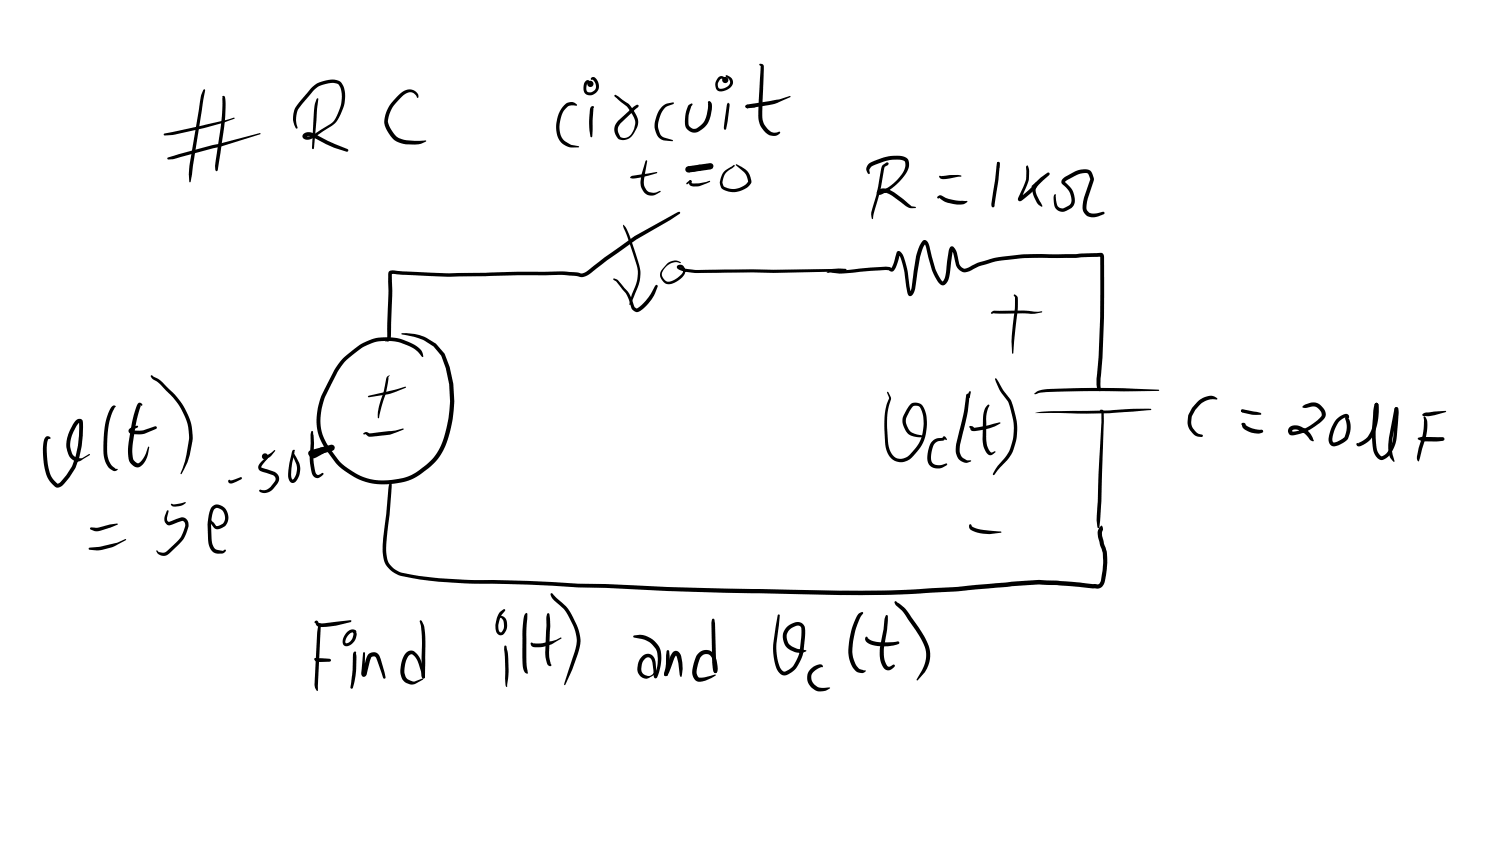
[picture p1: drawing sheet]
<svg xmlns="http://www.w3.org/2000/svg" width="449mm" height="254mm" viewBox="0 0 449 254" stroke-linecap="round" stroke-linejoin="round" font-family="sans-serif">
<g fill="#000">
<path d="M227.8 19.2h.9l.4 .8-.5 14.7a5.3 5.3 0 0 0 3.5 5.1h.7a.91 .91 0 0 1 1.2 0 3.1 3.1 0 0 1-4.9-.7l-1.1-1.7-.5-2.1 .1-5.3 .6-10.1-.5-.5zM61 27l.3-.2 .2 .2-3.9 25.3-.6 2.4-.2-.2-.2-2.2 .2-2.7 3.4-20.4zM66.8 28.8a.49 .49 0 0 1 .5 0 .49 .49 0 0 1 .2 .5l.2 1.9a127.7 127.7 0 0 1-2.5 20.1h-.5a3.8 3.8 0 0 1 0-3.2l1.7-12zM93.4 26.3a7.9 7.9 0 0 1 8.6-1.9 6 6 0 0 1 1.4 5.8 11.2 11.2 0 0 1-4 7.7l-5.2 3.3a2.44 2.44 0 0 1-3.4 .1 1.42 1.42 0 0 1 1.9-1.7l.9 .2a75.3 75.3 0 0 0 10.6 4.9l.3 .4-.1 .3-.5 .1a53 53 0 0 1-10.9-4.7l-1.2 .2v-.3l.8 .2 1.2-.4 5.5-3.5a10.6 10.6 0 0 0 2.4-11.5 2.32 2.32 0 0 0-2.6-.6l-2.4 .6-1.5 .6-1.2 1.1-2.7 3.2a7 7 0 0 0-2.1 7.8l-.2 .4a5.9 5.9 0 0 1 .1-7zM95 29.6l.2-.2 .3 .3-1.3 14.8-.3 .2-.3-.3 .4-8.4a16.8 16.8 0 0 1 1-6.4zM119.2 28.9a4.2 4.2 0 0 1 5-1.8 1.58 1.58 0 0 1 1.1 2.3l-.2-.2a2.27 2.27 0 0 0-4-.7 11.6 11.6 0 0 0-4.7 7.7 7.6 7.6 0 0 0 3.4 5.3 14.7 14.7 0 0 0 7.4 .7l.5-.1 .2 .2-.2 .2a9.2 9.2 0 0 1-7.5 .4 8 8 0 0 1-4.7-5.2 9.2 9.2 0 0 1 3.3-8.4zM169.2 31.6a2.73 2.73 0 0 1 3.2-.7l.6 .4v.3h-1.9a5 5 0 0 0-3 4.5 5.6 5.6 0 0 0 3.2 7.4l2.3 .3 .1 .2-.2 .2a5.7 5.7 0 0 1-4.4-.9 7.3 7.3 0 0 1-1.8-8.3l.7-1.8zM175.6 24.4l.5-.4 .5 .1 .7 .9v.4h-.5l-.7-.5h.3a2.32 2.32 0 0 0-.3 2.6l.2 .1a1.96 1.96 0 0 0 2.4-1 1.96 1.96 0 0 0-.7-2.5l-.2-.2-.3 .1a.48 .48 0 0 1-.2-.6 .48 .48 0 0 1 .6-.3 2.75 2.75 0 0 1 1.5 3.8 2.75 2.75 0 0 1-4 1 3.5 3.5 0 0 1 .2-3.5zM177.3 32l.1-.1a.45 .45 0 0 1 .5-.1 .45 .45 0 0 1 .3 .3l-.3 .5-.2 8.3-.1 .2h-.4a23.8 23.8 0 0 1-.2-8.4zM184.3 28.5a4.7 4.7 0 0 1 2.8 1.7 9.5 9.5 0 0 1 4.3 6.6 6 6 0 0 1-3.9 5.1 2.41 2.41 0 0 1-3.1-2.1l-.1-.8a3.5 3.5 0 0 1 1.1-2.8l4.6-4.1 1-.7 .5 .1 .1 .3-.2 .4-5.3 4.8a2.99 2.99 0 0 0 0 4.1 2.67 2.67 0 0 0 3.7-1.6 4.5 4.5 0 0 0-.3-5.4l-1.4-2.1-3.7-3zM198.5 32l1.6-1 1.8-.3 .2 .2-.1 .3-1.7 .6a7.2 7.2 0 0 0-2.2 8.6l.9 .8 2.9 1-.2 .2-2.5-.3a4.6 4.6 0 0 1-2.8-5.3l.9-3zM206.5 31.6l.9-.6 .3 .1-.4 1a8 8 0 0 0-.5 5.8 1.92 1.92 0 0 0 3.2-.1l1-1.1 .7-1.3 .6-2.8 .1-2.2a1.16 1.16 0 0 1 1.2 1.7l-.4 2.5-.7 2a6 6 0 0 1-4.5 3.2 3 3 0 0 1-2.5-3.8l.3-2.6z"/>
<path d="M215.5 23.2a1.25 1.25 0 0 1 2 .2l.3 .5-.2 .2-1-.5-.5 .2a1.81 1.81 0 0 0-.3 2.8 2.78 2.78 0 0 0 3.2-2l-.3-.8-1.1-1 .3-.3 .9 .4a2.09 2.09 0 0 1 1.1 2.1 2.09 2.09 0 0 1-1.6 1.8 2.53 2.53 0 0 1-3.3 .1 2.92 2.92 0 0 1 .5-3.7zM218.3 30.9a.6 .6 0 0 1 .6 .7l-.6 4.8-.5 2.2-.3 .3-.3-.1-.1-.7zM223.7 31.6l2.2-.5a56.4 56.4 0 0 0 11-2.3l.3 .2a21.3 21.3 0 0 1-10.2 3.1l-2.9 .4-.3-.2zM223.7 31.6l1.1-.1 1.7 .2 .2 .3-.3 .2-2.3 .3-.3-.2zM49.2 40.1l18.2-4 2.8-.8 .2 .1-3.6 1.5-4.8 1.3-9.6 2.2-3 .2-.2-.1zM50.2 47.3l13.5-3.8 14.2-3.6 .3 .2-12.5 4-13.3 3.5-1.9 .2-.2-.1zM189.1 53l.6-.3 7.2-1.1 .3 .2-.2 .1a26.5 26.5 0 0 1-7.2 1.6l-.6-.1-.2-.2zM193.6 48.3l.3-.2 .2 .2-.7 4a4.8 4.8 0 0 0 .7 4.9l.7 .4 1.3 .2 1.9-.6 .2 .2-1.1 .8a3.3 3.3 0 0 1-5-3.1l.4-3zM205.9 54.8l.7-.5a.37 .37 0 0 1 .5-.2 .37 .37 0 0 1 .2 .5l-1.1 .7-.3-.2zM206.2 50.7l.2-.2 .2 .4 .1-.2 5.8-.9 .3 .2-5.3 1.6-1.1-.2-.3-.4zM206.9 54.1h.4v.5h-.4zM206.9 54.1l.5 .2 .1 .7h.6h1.5l3.3-.8 .1 .2-3.2 1.4-1.2 .1a1.29 1.29 0 0 1-1.9-1.2z"/>
<path d="M217.2 51.4l3-2 .2 .4-.8 .6a4.3 4.3 0 0 0-2.5 5.5 5.6 5.6 0 0 0 7.3-1.5v.1a4.5 4.5 0 0 0-1.3-3l-2.3-1.9-.1-.2 .3-.1a6.2 6.2 0 0 1 3.7 2.9l.6 1.8a3.1 3.1 0 0 1-2.5 3 5.8 5.8 0 0 1-6.5-.8 4.7 4.7 0 0 1 .9-4.8zM260.5 49.2l.1-.1a16.1 16.1 0 0 1 9.6-2.3 2.48 2.48 0 0 1 2.3 3.6 15.1 15.1 0 0 1-8.9 8 .93 .93 0 0 1-.5-1 .93 .93 0 0 1 .9-.7 3.8 3.8 0 0 1 3.3 .4l3.7 2.6 2.3 2.1 1.5 .4-.2 .2h-1.6a5.1 5.1 0 0 1-2.8-1.8 11.1 11.1 0 0 0-4.7-2.9h-.8l-.6 .3v-.4l-.3-.2a12.5 12.5 0 0 0 7.7-7.4 1.49 1.49 0 0 0-.2-1.7 1.49 1.49 0 0 0-1.5-.4 15.5 15.5 0 0 0-8.2 1.9l-.8 1 .1 1.1-.3 .3-.3-.2-.5-1.3zM264.8 49.5l1.3-.8 .5 .4-.2 .4-1 .5-.2 .7a98.2 98.2 0 0 1-3.3 14.2v.7l-.2 .1-.2-.1a4.9 4.9 0 0 1 .3-3.4 76.8 76.8 0 0 0 2.7-12.2zM281.3 58.9l.8-.3a13.7 13.7 0 0 0 7.9 1.6l.2 .2a5.3 5.3 0 0 1-5.3 .5l-1.7-.5-1.3-1h-.7zM281.7 52.8l5.7-.3 1 .3-.2 .2-5.3 .7-1-.3zM299.2 48.7l.3-.2 .4 .4-.2 1.4-.3 .2-.4-.3zM299.1 49.9h.5v.5h-.4zM299.2 48.6h.3l.1 .2 .1 1.4-.3 .3-.4-.3zM299.1 48.7l.4-.2 .4 .5-.4 4.9-1.2 7.9-.4 .4-.5-.4v-.7zM308 49.7h.3v.4l.1-.1a9.6 9.6 0 0 1-1.3 7.7l-.8 2-.1-.3h-.4l3.8-3.4a16.1 16.1 0 0 1 4.8-4.3l.5 .5-.2 .3-3.1 2.8-2.1 2.4-2.8 2.3a.74 .74 0 0 1-.9 .4 .74 .74 0 0 1-.4-1l.9-2a10.2 10.2 0 0 0 1.5-7.4zM309.5 55.7l.8-.6a.45 .45 0 0 1 .5-.4 .45 .45 0 0 1 .3 .6l-1.4 .8-.3-.2zM310.6 54.8l.3-.1a.58 .58 0 0 1 .2 1l-.5 1.2 .1 .7 2 4.2-.2 .2a5.7 5.7 0 0 1-2.7-4l-.1-1.2z"/>
<path d="M318.8 53.6l3.6-2.1a4.3 4.3 0 0 1 4.8-.1l.9 2.5-1.8 5.7-.4 3 .8 1.2 .6 .2h1.4l2.2-.5 .3 .1 .1 .3-.2 .4-1.7 .6a3.2 3.2 0 0 1-3.3-.1 3.2 3.2 0 0 1-1.4-3.2l.5-2.4 1.9-5.4-.6-1.5a.91 .91 0 0 0-1.1-.4l-2.2 .5-3.1 1.6-.7 .6-.1-.1a6.2 6.2 0 0 1 2.7 7.2l-.6 .7-1.1 .6a2.66 2.66 0 0 1-2.9 .1 2.66 2.66 0 0 1-1.3-2.7v-1.5l.4-.7 .2 .2v.5a3.7 3.7 0 0 0 1 3.3l1.1 .3 1.6-.7a2.08 2.08 0 0 0 .9-2.9 6.5 6.5 0 0 0-2.9-3.9v-.7zM186.9 67.4a7.6 7.6 0 0 1 2.3 4.2l2.5 7.8a12.1 12.1 0 0 1-1.4 9.2l-1.3 2.9-.2-.3 .7-2.7a12.4 12.4 0 0 0 1.6-8.5zM200.1 79.1a3.5 3.5 0 0 1 3.5-.7l.6 .4-.1 .1-.6-.2a4.4 4.4 0 0 0-4.9 3.9 2.18 2.18 0 0 0 3.6 1.4 4.3 4.3 0 0 0 2.7-2.8l-.4-.9-.8-.1 .1-.2 1.2 .5 1.9 .3a33.1 33.1 0 0 0 8.1 .1h17l19.4-.4 2.2 .1 .3 .3-.3 .4h-2.1a415.9 415.9 0 0 1-30.9 .4l-5.6 .1a38.1 38.1 0 0 1-8.7-.2l-2.3-.6a.85 .85 0 0 1-.8-.4 .85 .85 0 0 1 .1-1 1.66 1.66 0 0 1 1.9 .3 1.66 1.66 0 0 1 .3 1.9 5.9 5.9 0 0 1-5.7 3.3 2.9 2.9 0 0 1-.6-5zM184 83.6l1.3 .3 1.7 2a12.4 12.4 0 0 1 3.3 6.2l.7 .4 .5-.3a14.3 14.3 0 0 0 4-4.7l1-1.9 .4-.2 .4 .4a13.3 13.3 0 0 1-4.2 6.7l-.7 .5a1.78 1.78 0 0 1-3-.6 12.2 12.2 0 0 0-3.5-6.7l-1.1-1.3-.7-.4zM248.1 81.4l.7-.3h3.7l13.1-1.1 1.2 .1 .7 .4h-.2a12.4 12.4 0 0 0 1.7-4.8 .93 .93 0 0 1 .9-.4 .93 .93 0 0 1 .7 .8l1.5 4.5 1.2 7.3-.5-.1 .6-1.5 1.4-9.5a7.6 7.6 0 0 1 2.3-4.8 1.82 1.82 0 0 1 1.7 1.9l1.7 6.7a7.5 7.5 0 0 0 2.4 3.9h-.2a4.9 4.9 0 0 0 1.1-3.4l.9-6.4a.9 .9 0 0 1 .9-.9 .9 .9 0 0 1 .9 .9l.5 1 .8 3.5 .6 .9a1.71 1.71 0 0 0 2.5-.1l2.3-1.2a58.2 58.2 0 0 1 21.8-2.5l15.7-.4 .3 .5 .2 .7v10.1a268.3 268.3 0 0 1-1.1 28v1.4a.44 .44 0 0 1-.1 .7 .44 .44 0 0 1-.6-.4l-.3-.4a9.7 9.7 0 0 1 0-4.2 398.2 398.2 0 0 0 .9-35.4l.2 .1h-1.7a188.4 188.4 0 0 1-19.5 .4 47.7 47.7 0 0 0-14.9 2.3l-2.6 1.3a2.95 2.95 0 0 1-4.8-1.5l-.7-3.5-.7-1.1 .7-.1-.9 5.2a7.4 7.4 0 0 1-1.4 5.1 1.36 1.36 0 0 1-2.3-.5l-1.9-3.7-1.8-6.9-.5-.9 .4-.1-.7 1.3-.9 2.7-1.5 9.5a2.41 2.41 0 0 1-1.6 2.3l-.4-.2-.4-.9-.6-4.7a12.1 12.1 0 0 0-2.1-6.7l.6-.3-.2 .7a7.4 7.4 0 0 1-2 4.7l-2.1-.4-9 .7a22.1 22.1 0 0 1-7.5 0l-1.1 .1-.2-.2zM297.4 93.6l.9-.4 8.5-.1 3.5 .4 2.2-.2 .2 .2a12.1 12.1 0 0 1-5.9 .5l-8.7-.1-.6 .2-.3-.1zM304.1 88.4h.4l.8 .7v3l-1.4 13.8-.1 .2-.2-.2a70.4 70.4 0 0 1 .8-13.5l.1-3.2zM45.3 112.6l.2-.1 1.2 .8a10.6 10.6 0 0 1 3.9 3.3 21.1 21.1 0 0 1 6.9 11l.3 4.2a20.7 20.7 0 0 1-3.5 10.4l-.2-.2a37.5 37.5 0 0 0 2.6-10.5 18.2 18.2 0 0 0-5.5-13l-3.6-3.7-2-1.3-.4-.6zM110.5 118.7l8.3-1.9 2.8-.9 .2 .2-2.8 1.3-2.6 .8-5.8 1-.3-.3zM116.7 81.4l1.1-.3 4 .3a208.4 208.4 0 0 0 23.7 .4l22.4-.4 5.6 .4a2.42 2.42 0 0 0 3.1-.9l4.8-3.7 8.9-6.4 12.8-7.1 .8-.1v.5l-2.9 1.9-10.1 5.8-8.8 6.3-4.3 3.3a4.8 4.8 0 0 1-3.7 1.7l-1.4-.4-4.8-.3-22.4 .4a213.1 213.1 0 0 1-23.7-.4l-4.5-.2 .2-.2 .2 5.2-.5 14.2a1.03 1.03 0 0 1-1.4 1l-.3-.1 .6-.8 .4-14.3v-5zM116.2 112.9l.8-.3-.5 .5v.6a35.2 35.2 0 0 1-2.1 8.5l-.7 3.1-.2 .2-.2-.2a21.6 21.6 0 0 1 1.8-8l.7-3.7zM103 107.4l.9-.8a18 18 0 0 1 9.8-5.4 15.5 15.5 0 0 1 12.7 3.9l.6 1.7-.3 .3a13.9 13.9 0 0 0-13.5-4.7l-1 .3a21.8 21.8 0 0 0-13 12.8 21 21 0 0 0-3.1 11.7l.3 1.9a23.7 23.7 0 0 0 8.3 11.6 18.7 18.7 0 0 0 21.3 .1 17.5 17.5 0 0 0 7.9-12.2l.6-3.1a34.9 34.9 0 0 0-2.1-18.8 15 15 0 0 0-11.9-6.4l-.1-.2 .1-.2a14 14 0 0 1 12.9 6.2 35.5 35.5 0 0 1 2.4 19.6 24.6 24.6 0 0 1-4.8 12.4 19.7 19.7 0 0 1-12.7 6.9 19.4 19.4 0 0 1-19.7-9 15.9 15.9 0 0 1-2.6-16l2.2-5a25.8 25.8 0 0 1 4.8-7.6z"/>
<path d="M266 117.7l.2-.2 .2 .1 .8 1.5 .1 .6a20.4 20.4 0 0 0-1.1 9.6 16 16 0 0 0 .6 5.5 3.5 3.5 0 0 0 2.8 2.8 3.5 3.5 0 0 0 3.5-1.5 11.9 11.9 0 0 0 2.7-14.1l-.2-.2a1.62 1.62 0 0 0-1.9 .2l-.8 1.2-1.1 2.3a4.2 4.2 0 0 0 4.5 5l.3 .3-.1 .2a4.7 4.7 0 0 1-5.8-4.4l.2-1.6 2.1-3.6a2.85 2.85 0 0 1 4.6 2.1 12.9 12.9 0 0 1-5.9 14.8 4.5 4.5 0 0 1-6-3.9 36 36 0 0 1 .3-13.3l.7-1.7zM290 118.2l.4-.1 .4 .2v.9l-.3 .2-.4-.3-.2-.6zM290 118.2l.4-.1 .4 .4-.5 4.7-2.3 10.2a3.8 3.8 0 0 0 1 4l1.1 .7 1.1-.1 .2 .2-1.5 .6a3.4 3.4 0 0 1-3.2-3.1l.1-2.6 2.2-9.2zM290.7 117.5l.2-.2 .3 .3-.3 1.5-.4 .3-.4-.5zM298.5 113.5l.4 .1 2.7 4.4a9.1 9.1 0 0 1 2.7 5.4 16 16 0 0 1-2.3 14.7l-2.1 2.1-1.6 2.2h-.4l-.1-.3a18.3 18.3 0 0 1 4-5.4 16.7 16.7 0 0 0 1.1-14.7l-.5-1.6-2.7-3.7zM310.4 117.9l1.7-.9a24.9 24.9 0 0 1 6.8-.5 311 311 0 0 1 28.7 .4l.1 .1-.1 .2-28.7 .2-6.3 .3-2.2 .5-.2-.1zM359.3 120.4a5.4 5.4 0 0 1 5-1.5l.9 .8h-1.1a5.7 5.7 0 0 0-4.4 1.9l-1.2 1.4-1 1.8-.2 1.9 .5 1.7 1 1.2 .8 .5a1.18 1.18 0 0 1 1.2 .6l-.4 .4a3.1 3.1 0 0 1-2.7-1.2l-1-1.2a5.8 5.8 0 0 1 .7-6.1zM13.7 131l.5-.2a.81 .81 0 0 1 .9 .7l-.6 .3a5.3 5.3 0 0 0-.5 3.5 15 15 0 0 0 1.9 8.3l1.3 1.5 .7-.3 2-2.3 1.7-2.7a29 29 0 0 0 2.2-11.7l-.1-1.6 .2 .3-.5 .3a12.4 12.4 0 0 0-2.4 6.1 4 4 0 0 0 1.3 3.7l.9 .4 1.4 .1 2.1-1.2 .3 .1-2.2 1.4a2.65 2.65 0 0 1-4.3-1.5 10.2 10.2 0 0 1 2-9.8 1.25 1.25 0 0 1 1.5-.8 1.25 1.25 0 0 1 .9 1.4v.8a30.4 30.4 0 0 1-2.2 12.4l-1.9 3-1.9 2.2a1.73 1.73 0 0 1-2.7 .3 9.4 9.4 0 0 1-3.1-6.9 12.8 12.8 0 0 1 .5-7.6zM33.6 121.9l.4-.3 .5 .1 .3 .2-.5 .5a24.4 24.4 0 0 0-1.7 15.6l.1 .2a4.7 4.7 0 0 0 1.9 2.4l.7 .2-.6 .4a3.9 3.9 0 0 1-3.4-3.7 26 26 0 0 1 2-15.2zM38.8 128.6l.9-.5 1.5-.4 .3 .2-.2 .3-1.8 1.1v-.3l3.4 .1 3.7-1.3 .3 .1 .2 .3-.3 .4-3.7 1.5-3.4 .1a.94 .94 0 0 1-1-.5 .94 .94 0 0 1 .1-1.1zM41.5 120.9l.7-.1a.45 .45 0 0 1 .4 .4 .45 .45 0 0 1-.2 .5l-.3-.1 .1 .3a52.8 52.8 0 0 0-2.5 13.1v.9a2.66 2.66 0 0 0 1.4 2.9l.3 .2a4.3 4.3 0 0 0 2.4-3l.6-2 .2-.1 .2 .2a7.7 7.7 0 0 1-2.3 5.5 2.11 2.11 0 0 1-3.4-.7 7.5 7.5 0 0 1-.6-5.4l.1-1a35.9 35.9 0 0 1 2.7-11.4zM79.4 136.7h.5l2.5-1.8 .2 .3-1.3 1.5a1.2 1.2 0 0 1-2 .2z"/>
<path d="M78.5 138.3l2.3-2.1 .2 .3-2.3 2.9-.3 .8 3.9 1.3a2.28 2.28 0 0 1 .8 3.7l-1.2 1.4a2.92 2.92 0 0 1-4.2 .6l.1-.3h.4a2.6 2.6 0 0 0 3-.9l1.1-1.4a1.27 1.27 0 0 0-.4-2.1l-2.6-.9a1.68 1.68 0 0 1-1.8-1.2 1.68 1.68 0 0 1 .9-2zM87.9 135l.3-.1 .3 .2-.8 3.5a9 9 0 0 0-.2 5l.3 .2 .2-.1 .8-1.5a4.9 4.9 0 0 0 .1-3l-.8-1.9-.1-1 .1-.2 .7 .9a6.6 6.6 0 0 1 1.3 3.2l-.2 1.7a3 3 0 0 1-2.1 2.9 2.19 2.19 0 0 1-1.4-2.8l.5-3.6zM93.2 135.7l.5-.1v.9v-.2l3.6-1.3 .4 .1-.1 .6-3.1 1.6a1.06 1.06 0 0 1-1.5-.1 1.06 1.06 0 0 1 .2-1.5zM93.4 129.3h.4l.3 1.4-.1 6.7 .5 3.8 .3 .9 .5 .4 1.4-.7 .3 .1-.1 .5-.7 .6a1.74 1.74 0 0 1-1.9 .1 1.74 1.74 0 0 1-.9-1.7l-.5-4 .3-7.1zM109.1 129.9l.8-.3 1 .4 5.9-.7a9 9 0 0 0 4.1-.8l.2 .2a16.9 16.9 0 0 1-8.6 2.2 2.25 2.25 0 0 1-2.6-.5l-.3-.2-.4 .1-.3-.2zM279.6 132.4l1.3-.9 1.8-.1a.54 .54 0 0 1 .4-.5 .54 .54 0 0 1 .6 .3l.3 .5-.1 .3-.7-.5 .2-.1-.4 .7-1.5 .2a3 3 0 0 0-2 3 3.7 3.7 0 0 0 .4 3.8l1.7 .4 2.3-.5 .2 .2a3.8 3.8 0 0 1-3.6 1.2 3.2 3.2 0 0 1-2.3-4.3l.6-2.2zM290.8 127.8h.8a.6 .6 0 0 1 .4 .9l-.2-.4 3.8-.6 4.2-1 .3 .1a17.7 17.7 0 0 1-7.8 2.5h-.3a.7 .7 0 0 1-.8-.3 .7 .7 0 0 1 0-.8l.1 .3-.6-.4zM296.3 121.4l.2-.1 .3 .3a8.5 8.5 0 0 0-1 4.6v5.4a5.9 5.9 0 0 0 1.3 3.9l.3 .2 1-.4 .2 .3-.8 .6a1.39 1.39 0 0 1-2.2-.9l-.6-1.4-.3-1.8 .1-5a7.1 7.1 0 0 1 1.5-5.7zM310.5 123.8l4.1-.5a348.1 348.1 0 0 0 25.2-.7h4.5l1.1 .2-.2 .2-5.4 .4a273.8 273.8 0 0 1-27.2 .5zM330.1 122.8l.6 .1 .3 .4 .1 3-.8 24.5-.5 7.2-.3 .4-.3-.3a18.7 18.7 0 0 1 0-7l1.2-24.4v-3.2l-.5-.4zM372.4 122.9l.5 .1v.4l-.5 .1zM372.5 126.9l.8-.1 .4 .8 1.3 .6 1.6 .5 1.9 .2 .4 .4a2.17 2.17 0 0 1-2.6 .6l-.9-.1a3.7 3.7 0 0 1-2.8-1.9v-.5l.3 .2-.4-.1z"/>
<path d="M372.3 122.9l.6-.1 3.5 .7a2 2 0 0 1 2 .6l-.3 .3h-2.6l-2.8-.7-.4-.3zM390.9 121.7l2.2-.9a3.8 3.8 0 0 1 4.4 4.2l-.3 .6a17.6 17.6 0 0 1-7.2 4.5 4.1 4.1 0 0 1-3.1 .3 1.66 1.66 0 0 1-.4-1.9 1.66 1.66 0 0 1 1.8-.9 6.2 6.2 0 0 1 5.6 4.2l.2 .3-.2 .2-.8-.3a6.3 6.3 0 0 0-4.8-3.2l-.6 .2v.5l-.1-.1a9.2 9.2 0 0 0 5.5-1.8l2.9-2.4a1.35 1.35 0 0 0 0-2.1 2.34 2.34 0 0 0-2.6-1.2l-2 .5-.7-.2zM401 125.7a3.4 3.4 0 0 1 3.3-1.5l.3 .5v.6l-.8-.1a3.9 3.9 0 0 0-2.8 2.2 6.6 6.6 0 0 0-1.2 5.1l.4 .2 .9-.2 2.2-1.4a7 7 0 0 0 .4-4.8l-.2-.8 .4-.5a2.87 2.87 0 0 1 1.2 3 5.8 5.8 0 0 1-1.1 3.9l-1.9 1.3a2.51 2.51 0 0 1-2.8 .4 2.85 2.85 0 0 1-.5-3.4l.8-2.3zM412.5 120.9l.4-.1 .5 .3a15.1 15.1 0 0 1-2.6 11 4.6 4.6 0 0 1-3.6 1.7l-.4-.6 .4-.4 .4 .2-.1-.2a6.7 6.7 0 0 0 4.4-5.7zM412.5 120.9h.7l.2 .4-.2 .6a53.4 53.4 0 0 0-.3 12.1 3.5 3.5 0 0 0 1.5 2.8v.1a4.7 4.7 0 0 0 3-3.5 43.4 43.4 0 0 0 .9-10.7l.1 .3 .1-.8 .4-.1a1.38 1.38 0 0 1 .6 1.7l-.4 5a12 12 0 0 1-2 7.3 3 3 0 0 1-3.2 1.8 5.1 5.1 0 0 1-2.3-4.9 59.6 59.6 0 0 1 .7-11.6zM418.5 122.2h.8l.1 .4-1.7 8.8a12.2 12.2 0 0 0 .6 6.8l-.2 .3a4.3 4.3 0 0 1-1.7-4l.2-3.3 1.7-8.6zM425.3 131.3l1.2-.3 6.2 .1 .4 .2 .2 .3-.1 .4-.4 .2-2.7 .2a9.3 9.3 0 0 1-4.8-.6zM426.7 124.2l.8-.4 2.7-.4 3.4-.2 .2 .2-3.4 1.1-1.7 .3h-1.7l-.3-.1zM427.1 124.9l.4 .1a9.1 9.1 0 0 1-.1 7.2l-1.9 6.2-.5-.9a20.5 20.5 0 0 1 1.5-6.1l.1-.3a16.8 16.8 0 0 0 .4-5.9zM27.1 158.2l2.1 .1 3.8-1 2.2-.3 .2 .2-2.2 1-3.9 1.1h-.9l-1.2-.5-.2-.3zM50 153.2l.3-.2 .3 .3-.4 1.6a1.15 1.15 0 0 0 .4 1.6l3.8-1.3a2.15 2.15 0 0 1 2.1 2.9l-.8 2.3-1 1.7-3.9 3.8-1.2 .8a2.69 2.69 0 0 1-2.1-.6l-.6-.8 .1-.3 .7 .6h1.8l3.7-3.3 1.1-1.3 1.3-3.3-.2-1-.7-.5-3.5 1.3a1.8 1.8 0 0 1-1.7-.9 1.8 1.8 0 0 1-.1-1.9zM51.3 151.1l1.2 .1 3.1-.7 .2 .2a4.8 4.8 0 0 1-4 1.1l-.4-.3z"/>
<path d="M63.6 151.9a2.96 2.96 0 0 1 4.6 1.8 3.3 3.3 0 0 1-.3 3.7 3.3 3.3 0 0 1-3.5 1.1l-1.7-2.2v-.4h.5l.7 .7 1 1.1 .8-.1 1.2-.6a2.73 2.73 0 0 0 .4-3 2.73 2.73 0 0 0-2.7-1.6l-.3 .3a8.2 8.2 0 0 0-1 4.6l.2 4.6a4.2 4.2 0 0 0 1 2.7l2.2 .6 1-.3v.4l-.6 .6-1.8 .1a3.1 3.1 0 0 1-2.8-3.2l-.2-5.4a9.2 9.2 0 0 1 1.3-5.5zM68.5 144l.5-.1 .2 .3-.1-.1 3.1-1 .3 .1-.1 .5-2.6 1.2a.86 .86 0 0 1-1.4-.6zM117 144.8l.2-.2 .3 .1v1.6l-1.7 17.4a8.1 8.1 0 0 0 1.2 5.6 7.1 7.1 0 0 0 4.4 2.6 120.5 120.5 0 0 0 26.4 2l10.8 .3a2095.2 2095.2 0 0 0 108.5 2.8l20.1-1 16.2-1.6 8.2-.5 5.4 .2 12.3 1.2 .5-.3 .5-1.2a24.7 24.7 0 0 0 .4-8.2l-1.3-4.3a3.3 3.3 0 0 1 .2-2.8l.8-.9 .2 .2 .3 .9-.4 .9 .1 1.1 1.3 4.6a27 27 0 0 1-.6 9.4 2.29 2.29 0 0 1-3 1.7l-11.4-.9-5.2-.2-8.2 .5-16.3 1.5-11.1 .7a319.5 319.5 0 0 1-26.2 .4 1601.1 1601.1 0 0 1-68.3-2.1l-8.1-.1-14.9-.9-13-.2a116.3 116.3 0 0 1-25.3-2.4 7.5 7.5 0 0 1-5.5-8.5l1.7-18zM290.8 157.3h.5l.3 .6 1.9 .7 6.7 .8 .2 .2a12.3 12.3 0 0 1-6.4 .3 3.7 3.7 0 0 1-3.3-1.6zM26.7 164.3l3.5-.4 5-1.2 2.4-1.1 .3 .2-2.4 1.4a12.2 12.2 0 0 1-5.1 1.7l-1.3 .2-2.2-.2-.3-.4zM165.2 178l.6 .1 4 3.8a20.1 20.1 0 0 1 4.3 10.6l-.6 3.1-1.9 5.2-2.2 4.7-.2-.2 .2-.7 2.5-7.8a10.9 10.9 0 0 0-.9-11l-1.9-3.2-3.3-3-.5-.9zM94.5 186.3l.6-.2 .6 .8 .7 .1 8.7-1 .3 .3-.2 .3-4.1 1-4 .4a1.82 1.82 0 0 1-2.4-.8v-.5l.2 .1h-.5zM94.3 197.4l4.6 .2 .4 .4-.4 .4-1.2 .1a4.6 4.6 0 0 1-3.1-.2l-.4-.6zM95.6 186.9h.5l.1 .3-.8 19.9-.2 .2a2.61 2.61 0 0 1-.9-2l.8-15.7zM104.2 189.5a1.83 1.83 0 0 1 2.7-.2l-.3 .3h-.4a2.75 2.75 0 0 0-2.4 3.3 2.17 2.17 0 0 0 2.1-1.9l.1-.9-.2-.8a.85 .85 0 0 1 1 .1 .85 .85 0 0 1 .2 1 3.4 3.4 0 0 1-3.4 3.4 1.6 1.6 0 0 1-.6-2.5zM106.1 195.6l.4-.3 .3 .4v5.2l-.6 4.1-.4 1.3-.3 .3-.4-.4 .7-5.3 .1-4.6zM109 195.6h.4l.1 .2-.1 6.3-.6-.1 .9-4a2.23 2.23 0 0 1 1.6-2.3 2.23 2.23 0 0 1 2.5 1l1.6 5 .2 1.7-.3 .1-.4-.2-1.8-5.3-.3-.7-.4-.5-.8 .1-.3 .3-1.3 5a.88 .88 0 0 1-1.1 .7 .88 .88 0 0 1-.5-1.2z"/>
<path d="M126 186.1l.5 .1a12.5 12.5 0 0 1 1.1 6.7l-.3 10.4a.71 .71 0 0 1-.9-.7l.2-10.4zM150 183.5l1-.8h.5v.5l-.8 .9a7.1 7.1 0 0 0-1.2 4.6l.2 .6 .5 .3 .7-.6 .3-1.1-.3-1.8a1.09 1.09 0 0 0-1.3-.9l-.2-.2a1.73 1.73 0 0 1 1.8 0 1.73 1.73 0 0 1 .9 1.6v1a2.55 2.55 0 0 1-2 2.9 2.01 2.01 0 0 1-1.5-2.4 7.5 7.5 0 0 1 1.4-4.6zM151.4 193.7l.2-.1 .3 .3 .5 3.4 .1 4.5-.3 4.1-.2 .1-.3-.4-.2-2.1zM157.5 184l.4-.2 .3 .3-.3 5.2v7.9l.1 2.7 .4 1.9-.2 .2-.5-.1a4.3 4.3 0 0 1-1-3.4v-9.9a9.7 9.7 0 0 1 .8-4.6zM159.2 192.8l.3-.1 .6 .2a13.3 13.3 0 0 0 5.5-.6l2.6-1.1 .2 .3a12.5 12.5 0 0 1-5.5 2.5h-3l-.6-.5zM164.2 184h.5l.3 1.5-.3 10.7 .2 1.5 .5 1.7a.74 .74 0 0 1-.7 .3 .74 .74 0 0 1-.6-.6l-.5-1.9-.1-1.5 .4-10.2zM190 190.7l1.9-.3a7 7 0 0 1 6.3 9.2l-.9 3a.64 .64 0 0 1-.5 .8 .64 .64 0 0 1-.7-.6l-.4-3.7a2.09 2.09 0 0 0-.9-1.9l-.5-.1-.6 .3a3.1 3.1 0 0 0-1.2 2l-.1 1a2.13 2.13 0 0 0 1.3 2.2 2.13 2.13 0 0 0 2.5-.7l.3 .1a3.3 3.3 0 0 1-3.7 1.3l-.5-.3a2.92 2.92 0 0 1-1.1-2.7 4.6 4.6 0 0 1 2-3.9 2.33 2.33 0 0 1 3.4 2.2l.3 4.2-.5-.1a10.6 10.6 0 0 0 .2-8.3 6.5 6.5 0 0 0-4.7-2.9l-1.9-.4zM200.1 195l.5 .1 .1 .2 .2 3.7-.6 3.2-.2 .4-.4 .2a.75 .75 0 0 1-.4-1.1l.4-2.3zM213.7 185.6h.5l.3 1.3 .5 14.2-.2-.3 .3 .5-.1 .4-.4 .1-.4-.2-.3-.4-.3-2.5-.2-11.8zM233.4 184.3h.4l.1 .3-1 8.4a11.2 11.2 0 0 0 1.8 8.2l.5 .2a4.8 4.8 0 0 0 2.7-1.6 11.2 11.2 0 0 0 2.2-6.1l.3-4.5-.1-1-.5-.5a3.6 3.6 0 0 0-3.8 3.9 2.85 2.85 0 0 0 1.8 2.4 9 9 0 0 0 3.9 1l.2 .2a4.8 4.8 0 0 1-7.1-4.8 4.3 4.3 0 0 1 5.8-3.4l.8 1.2a34.3 34.3 0 0 1-.8 8.7 8.1 8.1 0 0 1-4.4 5.4 2.36 2.36 0 0 1-3.2-1.7 17.9 17.9 0 0 1-1-7.7zM257.5 184.1l1.1-.6 .3 .3-.4 .7a20.8 20.8 0 0 0-2.6 12.9l.9 2 .8 1.1 2.1 .7-.6 .5a2.1 2.1 0 0 1-2.1-.2 9.1 9.1 0 0 1-2.3-8.9 19.8 19.8 0 0 1 2.8-8.5zM259.7 191h.5l.2 .5a5.4 5.4 0 0 0 4 1.1h3.5l1.5-.3 .3 .2v.5a10.6 10.6 0 0 1-5.4 .8 5.2 5.2 0 0 1-4.7-1.9z"/>
<path d="M265.8 184.5h.4l.1 .3v1.3l-.2 2.9-1 5.4a7.1 7.1 0 0 0 1.1 5.4l.6 .1 1.3-.6 .2 .1v.5l-.6 .6a1.89 1.89 0 0 1-3.2-1.1l-.6-2.2v-2.7l1.1-5.8 .3-3zM268.4 180.4h.5l2.5 2a65.4 65.4 0 0 1 7.1 11.2 8.7 8.7 0 0 1-.4 6.8l-.7 1.2-2.3 2.5-.2-.3 2.2-3.8a8.8 8.8 0 0 0-1.2-9l-5-7.4-2.2-2.2-.4-.7zM121.8 195.8a2.14 2.14 0 0 1 3.5 .6 17.2 17.2 0 0 1 2.2 6.6l-.5 .5-.3-.2-.1-.4a17.5 17.5 0 0 0-1.9-5.7l-1.1-1a1.35 1.35 0 0 0-1.4 1 6.2 6.2 0 0 0-.1 6.4l2.1 .8 2.5-.9 .3 .1-2.7 1.6a3.1 3.1 0 0 1-2.8-.6 5.4 5.4 0 0 1-1.1-5.8l.6-1.7zM201.8 195.6a1.45 1.45 0 0 1 1.6-.3 1.45 1.45 0 0 1 .9 1.3 11.8 11.8 0 0 1 .2 6.2l-.2 .3-.4-.7-.4-3.6-.7-2.3-.6 .9-1.3 3.7a1.95 1.95 0 0 1-1.1 1.7l-.5-.2-.1-.4 .2-.4-.1 .1 1.7-4.9zM209.5 195.9a3.1 3.1 0 0 1 3.2-.9 3.1 3.1 0 0 1 2.1 2.6l.5 3.1-.2 .9-.4 .2-.5-.1-.1-.4 .4-.5-.3 .3-.2-2.6a2.2 2.2 0 0 0-2.6-2.3l-.7 .3-.7 .8a7 7 0 0 0-.8 5.4l.4 .5h1l3.9-.9 .2 .1a8.3 8.3 0 0 1-5.2 2 2.71 2.71 0 0 1-1.8-3.6l.5-2.4a4.4 4.4 0 0 1 1.3-2.5zM243.1 200.7a3.2 3.2 0 0 1 3.6-1.2l.1 .5h-.6l-.4 .3a3.1 3.1 0 0 0-2.4 3.4l.7 1.4 1.2 .9 1.4 .3 2.1-.2 .2 .2a4.4 4.4 0 0 1-3.9 .9l-1.5-.9a3.9 3.9 0 0 1-.5-5.6z"/>
<circle cx="224.1" cy="31.9" r=".53"/>
<circle cx="310.9" cy="55.1" r=".36"/>
<circle cx="290.4" cy="118.5" r=".48"/>
<circle cx="290.5" cy="118.9" r=".41"/>
<circle cx="372.6" cy="123.2" r=".39"/>
<circle cx="412.9" cy="121.3" r=".53"/>
<circle cx="199.8" cy="202.2" r=".56"/>
</g>
<g fill="#000">
<path d="M206.4 49.9l3.4-.5a.94 .94 0 0 1 .9 .9l-.2 .6-.6 .4-3.3 .4z" fill-rule="evenodd"/>
<path d="M209.1 49.7l.6-.3 3.4-.5a.94 .94 0 0 1 .9 1l-.2 .6-.6 .3-3.4 .5a.94 .94 0 0 1-1-1z" fill-rule="evenodd"/>
<path d="M93.1 135l3.1-.8a.94 .94 0 0 1 1.2 .9l-.2 .6-.5 .3-3.1 .8z" fill-rule="evenodd"/>
<path d="M95.7 134.5l.5-.3 3-.8a.94 .94 0 0 1 1.2 .9l-.2 .6-.5 .3-3 .8a.94 .94 0 0 1-1.2-.9z" fill-rule="evenodd"/>
<circle cx="177.1" cy="25.2" r=".94"/>
<circle cx="217.5" cy="24" r=".94"/>
<circle cx="206.5" cy="50.8" r=".94"/>
<circle cx="79.5" cy="136.9" r=".94"/>
<circle cx="93.4" cy="135.9" r=".94"/>
</g>
</svg>
